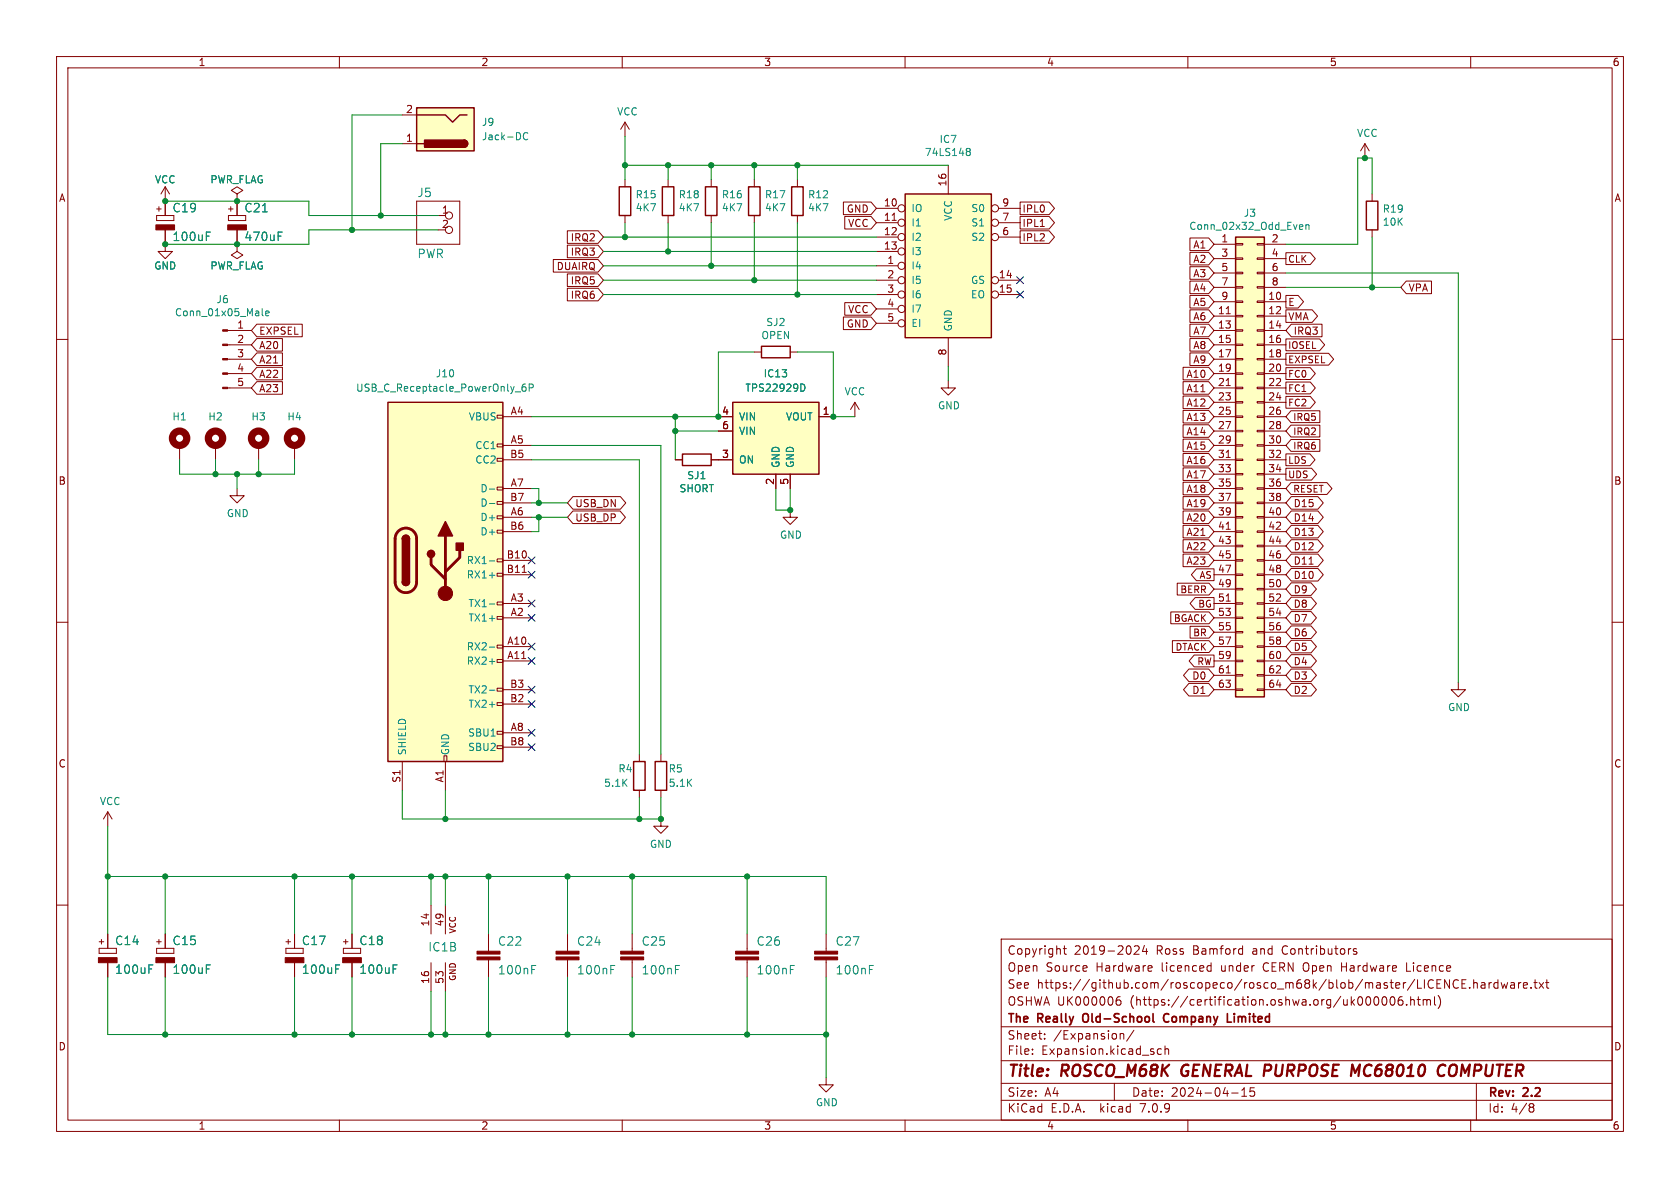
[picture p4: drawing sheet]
<svg xmlns="http://www.w3.org/2000/svg" width="297mm" height="210mm" viewBox="0 0 297 210" stroke-linecap="round" stroke-linejoin="round" font-family="sans-serif">
<defs><g id="words">
<g font-size="2.8" fill="#840000">
<text x="178" y="190.9">Title:</text>
<text x="187.7" y="190.9">ROSCO_M68K</text>
<text x="209.7" y="190.9">GENERAL PURPOSE</text>
<text x="241.3" y="190.9">MC68010</text>
<text x="257.4" y="190.9">COMPUTER</text>
</g>
<g font-size="2.1" fill="#008484">
<text x="73.7" y="35">J5</text>
<text x="30.4" y="37.7">C19</text>
<text x="43.1" y="37.7">C21</text>
<text x="30.4" y="42.8">100uF</text>
<text x="43.1" y="42.8">470uF</text>
<text x="73.7" y="45.8">PWR</text>
<text x="20.2" y="167.3">C14</text>
<text x="30.4" y="167.3">C15</text>
<text x="53.3" y="167.3">C17</text>
<text x="63.4" y="167.3">C18</text>
<text x="87.9" y="167.4">C22</text>
<text x="101.9" y="167.4">C24</text>
<text x="113.3" y="167.4">C25</text>
<text x="133.7" y="167.4">C26</text>
<text x="147.6" y="167.4">C27</text>
<text x="20.2" y="172.4">100uF</text>
<text x="30.4" y="172.4">100uF</text>
<text x="53.3" y="172.4">100uF</text>
<text x="63.4" y="172.4">100uF</text>
<text x="75.6" y="168.4">IC1B</text>
<text x="87.9" y="172.5">100nF</text>
<text x="101.9" y="172.5">100nF</text>
<text x="113.3" y="172.5">100nF</text>
<text x="133.7" y="172.5">100nF</text>
<text x="147.6" y="172.5">100nF</text>
</g>
<g font-size="2.1" fill="#840000">
<text x="178" y="172">Open</text>
<text x="178" y="169">Copyright</text>
<text x="184.9" y="172">Source</text>
<text x="189.9" y="169">2019-2024</text>
<text x="193.8" y="172">Hardware</text>
<text x="204.5" y="169">Ross</text>
<text x="205.5" y="172">licenced</text>
<text x="211" y="169">Bamford</text>
<text x="216.1" y="172">under</text>
<text x="221.7" y="169">and</text>
<text x="223.7" y="172">CERN Open</text>
<text x="227.1" y="169">Contributors</text>
<text x="237.8" y="172">Hardware</text>
<text x="249.5" y="172">Licence</text>
<text x="178" y="178">OSHWA UK000006</text>
<text x="178" y="175">See</text>
<text x="183.3" y="175">https://github.com/roscopeco/rosco_m68k/blob/master/LICENCE.hardware.txt</text>
<text x="199.8" y="178">(https://certification.oshwa.org/uk000006.html)</text>
<text x="178" y="184">Sheet:</text>
<text x="178" y="181.2">The</text>
<text x="183.5" y="181.2">Really</text>
<text x="186.2" y="184">/Expansion/</text>
<text x="192.1" y="181.2">Old-School</text>
<text x="207" y="181.2">Company</text>
<text x="218.8" y="181.2">Limited</text>
<text x="178" y="186.7">File:</text>
<text x="184.1" y="186.7">Expansion.kicad_sch</text>
<text x="178" y="196.9">KiCad</text>
<text x="178" y="194.1">Size:</text>
<text x="184.7" y="194.1">A4</text>
<text x="185.7" y="196.9">E.D.A.</text>
<text x="194.6" y="196.9">kicad</text>
<text x="200" y="194.1">Date:</text>
<text x="201.8" y="196.9">7.0.9</text>
<text x="207" y="194.1">2024-04-15</text>
<text x="263" y="194.3">Rev:</text>
<text x="263" y="196.9">Id:</text>
<text x="267.1" y="196.9">4/8</text>
<text x="269.4" y="194.3">2.2</text>
</g>
<g font-size="1.8" fill="#840000">
<text x="35" y="11.9">1</text>
<text x="85" y="11.9">2</text>
<text x="135" y="11.9">3</text>
<text x="185" y="11.9">4</text>
<text x="235" y="11.9">5</text>
<text x="285" y="11.9">6</text>
<text x="71.7" y="20.1">2</text>
<text x="71.7" y="25.1">1</text>
<text x="10.3" y="35.9">A</text>
<text x="167.4" y="33.1" transform="rotate(-90 167.4 33.1)">16</text>
<text x="285.3" y="35.9">A</text>
<text x="78" y="37.8">1</text>
<text x="78" y="40.4">2</text>
<text x="149.6" y="37.8">GND</text>
<text x="149.8" y="40.3">VCC</text>
<text x="156.2" y="36.6">10</text>
<text x="156.2" y="39.1">11</text>
<text x="156.2" y="41.7">12</text>
<text x="177.1" y="41.7">6</text>
<text x="177.1" y="39.1">7</text>
<text x="177.1" y="36.6">9</text>
<text x="180.7" y="40.3">IPL1</text>
<text x="180.7" y="37.8">IPL0</text>
<text x="98.3" y="47.9">DUAIRQ</text>
<text x="100.8" y="45.4">IRQ3</text>
<text x="100.8" y="42.9">IRQ2</text>
<text x="156.2" y="44.2">13</text>
<text x="156.8" y="46.7">1</text>
<text x="180.7" y="42.9">IPL2</text>
<text x="210.9" y="44.1">A1</text>
<text x="210.9" y="46.7">A2</text>
<text x="215.8" y="42.9">1</text>
<text x="215.8" y="45.5">3</text>
<text x="224.7" y="42.9">2</text>
<text x="224.7" y="45.5">4</text>
<text x="100.8" y="50.5">IRQ5</text>
<text x="100.8" y="53">IRQ6</text>
<text x="156.8" y="49.3">2</text>
<text x="156.8" y="51.8">3</text>
<text x="176.5" y="49.3">14</text>
<text x="176.5" y="51.8">15</text>
<text x="210.9" y="49.2">A3</text>
<text x="210.9" y="51.8">A4</text>
<text x="215.8" y="48">5</text>
<text x="215.8" y="50.5">7</text>
<text x="215.8" y="53.1">9</text>
<text x="224.1" y="53.1">10</text>
<text x="224.7" y="48">6</text>
<text x="224.7" y="50.5">8</text>
<text x="248.9" y="51.8">VPA</text>
<text x="41.8" y="58.2">1</text>
<text x="45.7" y="59.4">EXPSEL</text>
<text x="149.6" y="58.1">GND</text>
<text x="149.8" y="55.6">VCC</text>
<text x="156.8" y="54.4">4</text>
<text x="156.8" y="56.9">5</text>
<text x="210.9" y="56.8">A6</text>
<text x="210.9" y="54.3">A5</text>
<text x="210.9" y="59.4">A7</text>
<text x="215.2" y="55.6">11</text>
<text x="215.2" y="58.2">13</text>
<text x="224.1" y="55.6">12</text>
<text x="224.1" y="58.2">14</text>
<text x="227.6" y="56.8">VMA</text>
<text x="227.6" y="54.3">E</text>
<text x="228.6" y="59.4">IRQ3</text>
<text x="41.8" y="60.7">2</text>
<text x="41.8" y="63.2">3</text>
<text x="41.8" y="65.8">4</text>
<text x="45.7" y="64.5">A21</text>
<text x="45.7" y="61.9">A20</text>
<text x="167.4" y="62.9" transform="rotate(-90 167.4 62.9)">8</text>
<text x="210.9" y="64.5">A9</text>
<text x="210.9" y="61.9">A8</text>
<text x="215.2" y="60.7">15</text>
<text x="215.2" y="63.2">17</text>
<text x="215.2" y="65.8">19</text>
<text x="224.1" y="60.7">16</text>
<text x="224.1" y="63.2">18</text>
<text x="224.1" y="65.8">20</text>
<text x="41.8" y="68.3">5</text>
<text x="45.7" y="67">A22</text>
<text x="45.7" y="69.5">A23</text>
<text x="209.6" y="67">A10</text>
<text x="209.6" y="69.5">A11</text>
<text x="215.2" y="68.3">21</text>
<text x="215.2" y="70.9">23</text>
<text x="224.1" y="68.3">22</text>
<text x="224.1" y="70.9">24</text>
<text x="90.2" y="73.4">A4</text>
<text x="127.6" y="73.4">4</text>
<text x="127.6" y="75.9">6</text>
<text x="145.3" y="73.4">1</text>
<text x="209.6" y="77.2">A14</text>
<text x="209.6" y="74.6">A13</text>
<text x="209.6" y="72.1">A12</text>
<text x="215.2" y="73.4">25</text>
<text x="215.2" y="75.9">27</text>
<text x="224.1" y="73.4">26</text>
<text x="224.1" y="75.9">28</text>
<text x="90.1" y="81">B5</text>
<text x="90.2" y="78.5">A5</text>
<text x="127.6" y="81">3</text>
<text x="209.6" y="82.2">A16</text>
<text x="209.6" y="79.7">A15</text>
<text x="215.2" y="78.5">29</text>
<text x="215.2" y="81">31</text>
<text x="215.2" y="83.6">33</text>
<text x="224.1" y="78.5">30</text>
<text x="224.1" y="81">32</text>
<text x="224.1" y="83.6">34</text>
<text x="10.3" y="85.9">B</text>
<text x="90.1" y="88.6">B7</text>
<text x="90.2" y="86.1">A7</text>
<text x="101.6" y="89.9">USB_DN</text>
<text x="136.9" y="85.8" transform="rotate(-90 136.9 85.8)">2</text>
<text x="139.4" y="85.8" transform="rotate(-90 139.4 85.8)">5</text>
<text x="209.6" y="84.8">A17</text>
<text x="209.6" y="87.3">A18</text>
<text x="209.6" y="89.9">A19</text>
<text x="215.2" y="86.1">35</text>
<text x="215.2" y="88.6">37</text>
<text x="224.1" y="86.1">36</text>
<text x="224.1" y="88.6">38</text>
<text x="228.6" y="89.9">D15</text>
<text x="285.3" y="85.9">B</text>
<text x="90.1" y="93.7">B6</text>
<text x="90.2" y="91.2">A6</text>
<text x="101.6" y="92.4">USB_DP</text>
<text x="209.6" y="92.4">A20</text>
<text x="209.6" y="94.9">A21</text>
<text x="215.2" y="91.2">39</text>
<text x="215.2" y="93.7">41</text>
<text x="224.1" y="91.2">40</text>
<text x="224.1" y="93.7">42</text>
<text x="228.6" y="92.4">D14</text>
<text x="228.6" y="94.9">D13</text>
<text x="89.5" y="98.8">B10</text>
<text x="89.5" y="101.3">B11</text>
<text x="209.6" y="100">A23</text>
<text x="209.6" y="97.5">A22</text>
<text x="215.2" y="96.3">43</text>
<text x="215.2" y="98.8">45</text>
<text x="215.2" y="101.3">47</text>
<text x="224.1" y="96.3">44</text>
<text x="224.1" y="98.8">46</text>
<text x="224.1" y="101.3">48</text>
<text x="228.6" y="100">D11</text>
<text x="228.6" y="97.5">D12</text>
<text x="90.2" y="106.4">A3</text>
<text x="215.2" y="103.9">49</text>
<text x="215.2" y="106.4">51</text>
<text x="224.1" y="103.9">50</text>
<text x="224.1" y="106.4">52</text>
<text x="228.6" y="107.6">D8</text>
<text x="228.6" y="105.1">D9</text>
<text x="228.6" y="102.6">D10</text>
<text x="90.2" y="109">A2</text>
<text x="215.2" y="109">53</text>
<text x="215.2" y="111.5">55</text>
<text x="224.1" y="109">54</text>
<text x="224.1" y="111.5">56</text>
<text x="228.6" y="110.2">D7</text>
<text x="228.6" y="112.7">D6</text>
<text x="89.6" y="114">A10</text>
<text x="89.6" y="116.6">A11</text>
<text x="215.2" y="114">57</text>
<text x="215.2" y="116.6">59</text>
<text x="215.2" y="119.1">61</text>
<text x="224.1" y="114">58</text>
<text x="224.1" y="116.6">60</text>
<text x="224.1" y="119.1">62</text>
<text x="228.6" y="117.8">D4</text>
<text x="228.6" y="115.3">D5</text>
<text x="90.1" y="124.2">B2</text>
<text x="90.1" y="121.7">B3</text>
<text x="210.7" y="122.9">D1</text>
<text x="210.7" y="120.3">D0</text>
<text x="215.2" y="121.7">63</text>
<text x="224.1" y="121.7">64</text>
<text x="228.6" y="122.9">D2</text>
<text x="228.6" y="120.3">D3</text>
<text x="90.1" y="131.8">B8</text>
<text x="90.2" y="129.3">A8</text>
<text x="10.3" y="135.9">C</text>
<text x="285.3" y="135.9">C</text>
<text x="70.9" y="138.5" transform="rotate(-90 70.9 138.5)">S1</text>
<text x="78.5" y="138.4" transform="rotate(-90 78.5 138.4)">A1</text>
<text x="75.9" y="163.9" transform="rotate(-90 75.9 163.9)">14</text>
<text x="78.5" y="163.9" transform="rotate(-90 78.5 163.9)">49</text>
<text x="75.9" y="174" transform="rotate(-90 75.9 174)">16</text>
<text x="78.5" y="174" transform="rotate(-90 78.5 174)">53</text>
<text x="10.3" y="185.9">D</text>
<text x="285.3" y="185.9">D</text>
<text x="35" y="199.9">1</text>
<text x="85" y="199.9">2</text>
<text x="135" y="199.9">3</text>
<text x="185" y="199.9">4</text>
<text x="235" y="199.9">5</text>
<text x="285" y="199.9">6</text>
</g>
<g font-size="1.8" fill="#008484">
<text x="85.1" y="22.5">J9</text>
<text x="109" y="20.6">VCC</text>
<text x="85.1" y="25">Jack-DC</text>
<text x="163.4" y="27.8">74LS148</text>
<text x="166" y="25.5">IC7</text>
<text x="239.8" y="24.4">VCC</text>
<text x="27.3" y="32.6">VCC</text>
<text x="37.1" y="32.6">PWR_FLAG</text>
<text x="112.3" y="35.3">R15</text>
<text x="119.9" y="35.3">R18</text>
<text x="127.5" y="35.3">R16</text>
<text x="135.1" y="35.3">R17</text>
<text x="142.8" y="35.3">R12</text>
<text x="112.3" y="37.6">4K7</text>
<text x="119.9" y="37.6">4K7</text>
<text x="127.5" y="37.6">4K7</text>
<text x="135.1" y="37.6">4K7</text>
<text x="142.8" y="37.6">4K7</text>
<text x="161" y="37.7">IO</text>
<text x="161" y="40.2">I1</text>
<text x="168.5" y="39.1" transform="rotate(-90 168.5 39.1)">VCC</text>
<text x="171.6" y="40.2">S1</text>
<text x="171.6" y="37.7">S0</text>
<text x="210.1" y="40.8">Conn_02x32_Odd_Even</text>
<text x="219.8" y="38.5">J3</text>
<text x="244.4" y="37.8">R19</text>
<text x="244.4" y="40.1">10K</text>
<text x="27.2" y="47.9">GND</text>
<text x="37.1" y="47.9">PWR_FLAG</text>
<text x="161" y="47.9">I4</text>
<text x="161" y="42.8">I2</text>
<text x="161" y="45.3">I3</text>
<text x="171.6" y="42.8">S2</text>
<text x="38.2" y="53.8">J6</text>
<text x="161" y="50.4">I5</text>
<text x="161" y="52.9">I6</text>
<text x="171.6" y="50.4">GS</text>
<text x="171.6" y="52.9">EO</text>
<text x="30.8" y="56.1">Conn_01x05_Male</text>
<text x="135.4" y="57.8">SJ2</text>
<text x="161" y="55.5">I7</text>
<text x="161" y="58">EI</text>
<text x="168.5" y="58.7" transform="rotate(-90 168.5 58.7)">GND</text>
<text x="134.5" y="60.1">OPEN</text>
<text x="62.9" y="69.4">USB_C_Receptacle_PowerOnly_6P</text>
<text x="76.9" y="66.9">J10</text>
<text x="131.7" y="69.4">TPS22929D</text>
<text x="134.9" y="66.9">IC13</text>
<text x="149.2" y="70.1">VCC</text>
<text x="30.4" y="74.5">H1</text>
<text x="36.7" y="74.5">H2</text>
<text x="44.3" y="74.5">H3</text>
<text x="50.7" y="74.5">H4</text>
<text x="82.8" y="74.5">VBUS</text>
<text x="130.6" y="74.5">VIN</text>
<text x="130.6" y="77.1">VIN</text>
<text x="138.8" y="74.5">VOUT</text>
<text x="165.7" y="72.6">GND</text>
<text x="83.9" y="79.6">CC1</text>
<text x="83.9" y="82.1">CC2</text>
<text x="130.6" y="82.1">ON</text>
<text x="138" y="82.8" transform="rotate(-90 138 82.8)">GND</text>
<text x="140.6" y="82.8" transform="rotate(-90 140.6 82.8)">GND</text>
<text x="84.8" y="87.2">D-</text>
<text x="84.8" y="89.8">D-</text>
<text x="120" y="87.2">SHORT</text>
<text x="121.4" y="84.9">SJ1</text>
<text x="40" y="91.6">GND</text>
<text x="84.8" y="92.3">D+</text>
<text x="84.8" y="94.8">D+</text>
<text x="137.8" y="95.4">GND</text>
<text x="82.4" y="99.9">RX1-</text>
<text x="82.4" y="102.5">RX1+</text>
<text x="82.7" y="107.5">TX1-</text>
<text x="82.7" y="110.1">TX1+</text>
<text x="82.4" y="115.2">RX2-</text>
<text x="82.4" y="117.7">RX2+</text>
<text x="82.7" y="125.3">TX2+</text>
<text x="82.7" y="122.8">TX2-</text>
<text x="255.9" y="125.9">GND</text>
<text x="82.7" y="130.4">SBU1</text>
<text x="72" y="133.6" transform="rotate(-90 72 133.6)">SHIELD</text>
<text x="79.6" y="133.6" transform="rotate(-90 79.6 133.6)">GND</text>
<text x="82.7" y="132.9">SBU2</text>
<text x="109.2" y="136.8">R4</text>
<text x="118.1" y="136.8">R5</text>
<text x="17.6" y="142.5">VCC</text>
<text x="106.7" y="139.3">5.1K</text>
<text x="118.1" y="139.3">5.1K</text>
<text x="114.8" y="150.1">GND</text>
<text x="144.1" y="195.8">GND</text>
</g>
<g font-size="1.7" fill="#840000">
<text x="227.6" y="46.6">CLK</text>
<text x="227.6" y="61.9">IOSEL</text>
<text x="227.6" y="64.4">EXPSEL</text>
<text x="227.6" y="69.5">FC1</text>
<text x="227.6" y="67">FC0</text>
<text x="227.6" y="72">FC2</text>
<text x="228.5" y="77.1">IRQ2</text>
<text x="228.5" y="74.6">IRQ5</text>
<text x="227.6" y="82.2">LDS</text>
<text x="228.5" y="79.7">IRQ6</text>
<text x="227.6" y="84.7">UDS</text>
<text x="228.5" y="87.3">RESET</text>
<text x="208.6" y="105.1">BERR</text>
<text x="211.7" y="107.6">BG</text>
<text x="212" y="102.5">AS</text>
<text x="207.4" y="110.1">BGACK</text>
<text x="210.8" y="112.7">BR</text>
<text x="207.7" y="115.2">DTACK</text>
<text x="211.6" y="117.8">RW</text>
</g>
<g font-size="1.5" fill="#840000">
<text x="28.8" y="37.7" transform="rotate(-90 28.8 37.7)">+</text>
<text x="41.5" y="37.7" transform="rotate(-90 41.5 37.7)">+</text>
<text x="18.6" y="167.3" transform="rotate(-90 18.6 167.3)">+</text>
<text x="28.8" y="167.3" transform="rotate(-90 28.8 167.3)">+</text>
<text x="51.6" y="167.3" transform="rotate(-90 51.6 167.3)">+</text>
<text x="61.8" y="167.3" transform="rotate(-90 61.8 167.3)">+</text>
<text x="80.8" y="165.1" transform="rotate(-90 80.8 165.1)">VCC</text>
<text x="80.8" y="173.5" transform="rotate(-90 80.8 173.5)">GND</text>
</g>
</g></defs>
<g fill="none" stroke="#840000" stroke-width=".18">
<path d="M10 10h277v190h-277zM12 12h273v186h-273zM60 10v2M110 10v2M160 10v2M210 10v2M260 10v2M27.7 38.1h3v.9h-3zM29.2 33v5.1M29.2 33l-.8 1.3M29.2 33l.8 1.3M40.4 38.1h3v.9h-3z"/>
<path d="M41.9 34.3l1-.6-1-.7-1 .7 1 .6v1.3M41.9 35.6h.1M41.9 35.6v2.5M71.1 25.4h2.6M71.1 20.3h2.6M73.7 35.6h7.6v7.6h-7.6zM77.5 38.1h1.2M110.5 21.6v2.5M110.5 31.8v1.2M110.5 38.1v1.3M110.5 21.6l-.8 1.3M110.5 21.6l.8 1.3"/>
<path d="M118.1 31.8v1.2M118.1 38.1v1.3M125.7 31.8v1.2M125.7 38.1v1.3M133.3 31.8v1.2M133.3 38.1v1.3M141 31.8v1.2M141 38.1v1.3M149.1 35.7h4.9l.9 1.1-.9 1.1h-4.9zM149.3 38.3h4.7l.9 1.1-.9 1.1h-4.7zM154.9 36.8h3.8M154.9 39.4h3.8"/>
<path d="M157.7 39h.7M167.6 29.2v5.1M176.5 36.8h3.8M176.5 39.4h3.8M180.3 38.3h5.2l.9 1.1-.9 1.1h-5.2zM180.3 35.7h5.2l.9 1.1-.9 1.1h-5.2zM241.3 25.4l-.8 1.3M241.3 25.4v2.5M241.3 25.4l.8 1.3M242.6 34.3v1.3M10 60h2M29.2 40.6v3.9h1.3l-1.3 1.2-1.3-1.2h1.3"/>
<path d="M40.2 58.4h4.2M41.9 43.2v1.3l1 .6-1 .6-1-.6 1-.6M41.9 43.2h.1M41.9 40.6v2.6M45.4 57.3h8v2.2h-8l-1-1.1zM45.4 59.8h4.5v2.3h-4.5l-1-1.1zM97.8 45.9h7.9l1 1.1-1 1.1h-7.9zM100.3 43.3h5.4l1 1.2-1 1.1h-5.4zM100.3 40.8h5.4l1 1.1-1 1.1h-5.4zM100.3 48.4h5.4l1 1.1-1 1.1h-5.4zM100.3 51h5.4l1 1.1-1 1.1h-5.4zM149.1 56h4.9l.9 1.2-.9 1.1h-4.9z"/>
<path d="M149.3 53.5h4.7l.9 1.1-.9 1.1h-4.7zM154.9 47h3.8M154.9 41.9h3.8M154.9 44.5h3.8M154.9 49.5h3.8M154.9 52.1h3.8M154.9 54.6h3.8M154.9 57.2h3.8M167.6 59.7v5.1M176.5 41.9h3.8M176.5 49.5h3.8M176.5 52.1h3.8"/>
<path d="M180.3 40.8h5.2l.9 1.1-.9 1.1h-5.2zM183.9 40h.7M210.4 47.1h3.3l.9 1.2-.9 1.1h-3.3zM210.4 54.8h3.3l.9 1.1-.9 1.1h-3.3zM210.4 42.1h3.3l.9 1.1-.9 1.1h-3.3zM210.4 49.7h3.3l.9 1.1-.9 1.1h-3.3zM210.4 44.6h3.3l.9 1.1-.9 1.1h-3.3zM210.4 52.2h3.3l.9 1.1-.9 1.2h-3.3zM210.4 57.3h3.3l.9 1.1-.9 1.1h-3.3zM210.4 59.8h3.3l.9 1.2-.9 1.1h-3.3zM214.6 43.2h3.8M214.6 53.3h3.8"/>
<path d="M214.6 55.9h3.8M214.6 58.4h3.8M214.6 45.7h3.8M214.6 48.3h3.8M214.6 50.8h3.8M216.8 55.5h.7M218.4 58.3h1.3v.2h-1.3zM218.4 55.8h1.3v.2h-1.3zM218.4 53.2h1.3v.3h-1.3zM218.4 50.7h1.3v.2h-1.3zM218.4 48.1h1.3v.3h-1.3zM218.4 45.6h1.3v.2h-1.3z"/>
<path d="M218.4 43.1h1.3v.2h-1.3zM222.2 58.3h1.3v.2h-1.3zM222.2 55.8h1.3v.2h-1.3zM222.2 53.2h1.3v.3h-1.3zM222.2 50.7h1.3v.2h-1.3zM222.2 48.1h1.3v.3h-1.3zM222.2 45.6h1.3v.2h-1.3zM222.2 43.1h1.3v.2h-1.3zM223.5 43.2h3.8M223.5 53.3h3.8M223.5 55.9h3.8M223.5 58.4h3.8"/>
<path d="M223.5 45.7h3.8M223.5 48.3h3.8M223.5 50.8h3.8M227.3 54.8h4.7l.9 1.1-.9 1.1h-4.7zM227.3 59.9h6l.9 1.1-.9 1h-6zM227.3 52.2h2.2l.9 1.1-.9 1.2h-2.2zM227.3 44.7h4.3l.9 1-.9 1.1h-4.3zM228.3 57.3h5.4v2.2h-5.4l-1-1.1zM242.6 40.6v1.3M248.6 49.7h4.5v2.2h-4.5l-1-1.1zM285 60h2M31.7 78.7v2.6"/>
<path d="M38.1 78.7v2.6M40.2 61h4.2M40.2 63.5h4.2M40.2 66h4.2M40.2 68.6h4.2M45.4 62.4h4.5v2.2h-4.5l-1-1.1zM45.4 64.9h4.5v2.3h-4.5l-1-1.2zM45.4 67.5h4.5v2.2h-4.5l-1-1.1zM45.7 78.7v2.6M52.1 78.7v2.6M87.9 78.5h1v.5h-1zM87.9 73.4h1v.5h-1z"/>
<path d="M88.9 73.7h5.1M88.9 78.7h5.1M127 73.7h2.5M127 76.2h2.5M133.3 62.2h1.3M139.7 62.2h1.3M144.8 73.7h2.5M151.1 71.1l-.7 1.3M151.1 71.1v2.6M151.1 71.1l.8 1.3M167.6 67.3v1.3h1.3l-1.3 1.3-1.2-1.3h1.2M209.2 77.6h4.5l.9 1.1-.9 1.2h-4.5z"/>
<path d="M209.2 75.1h4.5l.9 1.1-.9 1.1h-4.5zM209.2 72.5h4.5l.9 1.2-.9 1.1h-4.5zM209.2 70h4.5l.9 1.1-.9 1.1h-4.5zM209.2 64.9h4.5l.9 1.1-.9 1.2h-4.5zM209.2 67.5h4.5l.9 1.1-.9 1.1h-4.5zM210.4 62.4h3.3l.9 1.1-.9 1.1h-3.3zM214.6 61h3.8M214.6 63.5h3.8M214.6 66h3.8M214.6 68.6h3.8M214.6 71.1h3.8M214.6 73.7h3.8"/>
<path d="M214.6 76.2h3.8M214.6 78.7h3.8M216.8 68.2h.7M218.4 78.6h1.3v.3h-1.3zM218.4 76.1h1.3v.2h-1.3zM218.4 73.5h1.3v.3h-1.3zM218.4 71h1.3v.2h-1.3zM218.4 68.5h1.3v.2h-1.3zM218.4 65.9h1.3v.3h-1.3zM218.4 63.4h1.3v.2h-1.3zM218.4 60.8h1.3v.3h-1.3zM222.2 78.6h1.3v.3h-1.3z"/>
<path d="M222.2 76.1h1.3v.2h-1.3zM222.2 73.5h1.3v.3h-1.3zM222.2 71h1.3v.2h-1.3zM222.2 68.5h1.3v.2h-1.3zM222.2 65.9h1.3v.3h-1.3zM222.2 63.4h1.3v.2h-1.3zM222.2 60.8h1.3v.3h-1.3zM223.5 61h3.8M223.5 63.5h3.8M223.5 66h3.8M223.5 68.6h3.8M223.5 71.1h3.8"/>
<path d="M223.5 73.7h3.8M223.5 76.2h3.8M223.5 78.7h3.8M227.3 70.1h4.3l.9 1-.9 1.1h-4.3zM227.3 67.5h4.3l.9 1.1-.9 1h-4.3zM227.3 65h4.3l.9 1-.9 1.1h-4.3zM227.3 62.5h7.6l.9 1-.9 1h-7.6zM228.2 77.7h5.1v2.1h-5.1l-.9-1.1zM228.2 75.2h5.1v2h-5.1l-.9-1zM228.2 72.6h5.1v2.1h-5.1l-.9-1zM41.9 86.4v1.2h1.3l-1.3 1.3-1.3-1.3h1.3M87.9 98.8h1v.5h-1z"/>
<path d="M87.9 93.7h1v.5h-1zM87.9 91.2h1v.5h-1zM87.9 88.6h1v.6h-1zM87.9 86.1h1v.5h-1zM87.9 81h1v.5h-1zM88.9 81.3h5.1M88.9 86.4h5.1M88.9 88.9h5.1M88.9 91.4h5.1M88.9 94h5.1M88.9 99.1h5.1M101.3 87.8h8.4l.9 1.1-.9 1.1h-8.4l-1-1.1z"/>
<path d="M101.3 90.3h8.3l1 1.1-1 1.2h-8.3l-1-1.2zM119.4 81.3h1.2M125.7 81.3h3.8M137.2 83.8v2.6M139.7 90.2v1.2h1.3l-1.3 1.3-1.3-1.3h1.3M139.7 83.8v2.6M209.2 80.2h4.5l.9 1.1-.9 1.1h-4.5zM209.2 82.7h4.5l.9 1.1-.9 1.1h-4.5zM209.2 85.2h4.5l.9 1.2-.9 1.1h-4.5zM209.2 97.9h4.5l.9 1.2-.9 1.1h-4.5zM209.2 90.3h4.5l.9 1.1-.9 1.2h-4.5zM209.2 92.9h4.5l.9 1.1-.9 1.1h-4.5z"/>
<path d="M209.2 87.8h4.5l.9 1.1-.9 1.1h-4.5zM209.2 95.4h4.5l.9 1.1-.9 1.1h-4.5zM214.6 81.3h3.8M214.6 83.8h3.8M214.6 86.4h3.8M214.6 88.9h3.8M214.6 91.4h3.8M214.6 94h3.8M214.6 96.5h3.8M214.6 99.1h3.8M216.8 80.9h.7M216.8 93.6h.7"/>
<path d="M218.4 98.9h1.3v.3h-1.3zM218.4 96.4h1.3v.2h-1.3zM218.4 93.9h1.3v.2h-1.3zM218.4 91.3h1.3v.3h-1.3zM218.4 88.8h1.3v.2h-1.3zM218.4 86.2h1.3v.3h-1.3zM218.4 83.7h1.3v.2h-1.3zM218.4 81.2h1.3v.2h-1.3zM222.2 98.9h1.3v.3h-1.3zM222.2 96.4h1.3v.2h-1.3zM222.2 93.9h1.3v.2h-1.3zM222.2 91.3h1.3v.3h-1.3z"/>
<path d="M222.2 88.8h1.3v.2h-1.3zM222.2 86.2h1.3v.3h-1.3zM222.2 83.7h1.3v.2h-1.3zM222.2 81.2h1.3v.2h-1.3zM223.5 81.3h3.8M223.5 83.8h3.8M223.5 86.4h3.8M223.5 88.9h3.8M223.5 91.4h3.8M223.5 94h3.8M223.5 96.5h3.8M223.5 99.1h3.8"/>
<path d="M227.3 82.8h4.6l.9 1-.9 1.1h-4.6zM227.3 80.2h4.3l.9 1.1-.9 1h-4.3zM228.2 85.3h6.4l.9 1.1-.9 1h-6.4l-.9-1zM228.3 87.8h4.7l.9 1.1-.9 1.1h-4.7l-1-1.1zM228.3 90.3h4.7l.9 1.1-.9 1.2h-4.7l-1-1.2zM228.3 97.9h4.7l.9 1.2-.9 1.1h-4.7l-1-1.1zM228.3 92.9h4.7l.9 1.1-.9 1.1h-4.7l-1-1.1zM228.3 95.4h4.7l.9 1.1-.9 1.1h-4.7l-1-1.1zM231.4 99.7h.7M10 110h2M87.9 116.6h1v.5h-1zM87.9 114h1v.6h-1z"/>
<path d="M87.9 109h1v.5h-1zM87.9 106.4h1v.5h-1zM87.9 101.3h1v.6h-1zM88.9 101.6h5.1M88.9 106.7h5.1M88.9 109.2h5.1M88.9 114.3h5.1M88.9 116.8h5.1M92.3 101.2h.7M207 108.2h6.7l.9 1-.9 1.1h-6.7zM207.3 113.3h6.4l.9 1-.9 1h-6.4zM208.1 103.1h5.6l.9 1-.9 1.1h-5.6z"/>
<path d="M210.2 118.3h3.5l.9 1.1-.9 1.1h-3.5l-1-1.1zM210.4 110.7h3.3l.9 1.1-.9 1h-3.3zM211.1 115.8h3.5v2.1h-3.5l-.9-1.1zM211.3 105.6h3.3v2.1h-3.3l-.9-1zM211.5 100.6h3.1v2h-3.1l-.9-1zM214.6 101.6h3.8M214.6 104.1h3.8M214.6 106.7h3.8M214.6 109.2h3.8M214.6 111.8h3.8M214.6 114.3h3.8M214.6 116.8h3.8"/>
<path d="M214.6 119.4h3.8M216.8 106.3h.7M216.8 119h.7M218.4 119.3h1.3v.2h-1.3zM218.4 116.7h1.3v.3h-1.3zM218.4 114.2h1.3v.2h-1.3zM218.4 111.6h1.3v.3h-1.3zM218.4 109.1h1.3v.2h-1.3zM218.4 106.6h1.3v.2h-1.3zM218.4 104h1.3v.3h-1.3zM218.4 101.5h1.3v.2h-1.3zM222.2 119.3h1.3v.2h-1.3z"/>
<path d="M222.2 116.7h1.3v.3h-1.3zM222.2 114.2h1.3v.2h-1.3zM222.2 111.6h1.3v.3h-1.3zM222.2 109.1h1.3v.2h-1.3zM222.2 106.6h1.3v.2h-1.3zM222.2 104h1.3v.3h-1.3zM222.2 101.5h1.3v.2h-1.3zM223.5 101.6h3.8M223.5 104.1h3.8M223.5 106.7h3.8M223.5 109.2h3.8M223.5 111.8h3.8"/>
<path d="M223.5 114.3h3.8M223.5 116.8h3.8M223.5 119.4h3.8M228.3 118.3h3.5l.9 1.1-.9 1.1h-3.5l-1-1.1zM228.3 105.6h3.5l.9 1.1-.9 1.1h-3.5l-1-1.1zM228.3 103h3.5l.9 1.1-.9 1.2h-3.5l-1-1.2zM228.3 100.5h4.7l.9 1.1-.9 1.1h-4.7l-1-1.1zM228.3 115.7h3.5l.9 1.1-.9 1.2h-3.5l-1-1.2zM228.3 108.1h3.5l.9 1.1-.9 1.1h-3.5l-1-1.1zM228.3 113.2h3.5l.9 1.1-.9 1.1h-3.5l-1-1.1zM228.3 110.6h3.5l.9 1.2-.9 1.1h-3.5l-1-1.1zM285 110h2"/>
<path d="M71.1 134.6v5.1M78.5 133.6h.5v1h-.5zM78.7 134.6v5.1M87.9 131.8h1v.5h-1zM87.9 129.3h1v.5h-1zM87.9 124.2h1v.5h-1zM87.9 121.7h1v.5h-1zM88.9 121.9h5.1M88.9 129.5h5.1M88.9 124.5h5.1M88.9 132.1h5.1M113 133.4v1.2"/>
<path d="M113 139.7v1.3M116.8 133.4v1.2M116.8 139.7v1.3M210.2 120.8h3.5l.9 1.1-.9 1.1h-3.5l-1-1.1zM214.6 121.9h3.8M218.4 121.8h1.3v.2h-1.3zM222.2 121.8h1.3v.2h-1.3zM223.5 121.9h3.8M228.3 120.8h3.5l.9 1.1-.9 1.1h-3.5l-1-1.1zM257.8 120.7v1.2h1.3l-1.3 1.3-1.3-1.3h1.3M10 160h2M19 143.5v2.6"/>
<path d="M19 143.5l-.7 1.3M19 143.5l.8 1.3M116.8 144.8v1.3h1.3l-1.3 1.2-1.2-1.2h1.2M285 160h2M17.5 167.6h3.1v.9h-3.1zM19 165.1v2.5M19 170.2v2.5M27.7 167.6h3v.9h-3zM29.2 165.1v2.5M29.2 170.2v2.5M50.5 167.6h3.1v.9h-3.1zM52.1 165.1v2.5"/>
<path d="M52.1 170.2v2.5M60.7 167.6h3.1v.9h-3.1zM62.2 165.1v2.5M62.2 170.2v2.5M76.2 160v5.1M76.2 170.2v5.1M78.7 160v5.1M78.7 170.2v5.1M86.4 165.1v3M86.4 169.7v3M100.3 165.1v3M100.3 169.7v3"/>
<path d="M111.8 165.1v3M111.8 169.7v3M132.1 165.1v3M132.1 169.7v3M146 165.1v3M146 169.7v3M177 166h108v32h-108zM188 167.7h.5M188.2 167.2v1.3l.3 .2M192.1 170.8l.1 .3-.7 .1M197.4 176.9l.5-.1 .3 .3-.2 .5-.4 .1-.2-.1M198 176.2a.53 .53 0 0 0-.6 .4"/>
<path d="M200.5 167.3l.6-.1 .2 .1 .1 .3-.9 1.1h.9M202.3 167.1l-.3 1.1h.9M202.7 167.7v1M203.5 170.7l.2 .4-.7 .1M203.6 171.6l-.1 .1M213.7 170.7l.4 .1M214.1 170.2v1.5M214.1 171.6l-.4 .1M219.5 167.7l.2 .1M219.7 167.2v1.5M219.7 168.6l-.2 .1M237.2 170.2v1.5"/>
<path d="M237.2 170.9h.8M239.8 167.8l-.3-.1-.3 .2 .1 .2 .5 .2v.3h-.6M243.1 176.3l.1-.1a.81 .81 0 0 1 .6 .6 .81 .81 0 0 1-.3 .8h-.4M244.5 176.3l.2-.1a.81 .81 0 0 1 .6 .6 .81 .81 0 0 1-.3 .8l-.2 .1a.81 .81 0 0 1-.3-1.4zM246 176.3l.1-.1a.81 .81 0 0 1 .6 .6 .81 .81 0 0 1-.3 .8l-.2 .1a.81 .81 0 0 1-.5-.6 .81 .81 0 0 1 .3-.8zM247.9 176.2a.59 .59 0 0 0-.7 .6v.6l.1 .2 .4 .1 .3-.1v-.5l-.1-.3h-.4l-.3 .3M248.7 170.2v1.5h.7M248.7 177.6v.1M249.4 176.2v1.5M249.4 176.8l.2-.1 .4 .1v.9M250.5 176.7h.6M250.7 176.2v1.3l.4 .2"/>
<path d="M251.6 176.8l.4-.1 .2 .2M251.6 176.7v1M252.2 176.9l.3-.2 .3 .1 .1 .9M252.2 176.9v.8M253.6 176.2v1.3l.2 .2M254.3 176.1a1.74 1.74 0 0 1-.1 2.2M255.4 173.2l.8 1.5v-1.5M257.8 173.3a.6 .6 0 0 0-.7 0 .6 .6 0 0 0-.2 .8 .56 .56 0 0 0 .3 .5 .56 .56 0 0 0 .6 0M258.5 173.9h.5M259.2 173.2h-.7v1.5h.7M259.8 174.6v.1M260.5 173.8l.2-.1 .4 .1 .1 .9"/>
<path d="M260.5 173.2v1.5M261.9 173.8h.6v.9M262.5 174.1h-.5a.29 .29 0 0 0-.2 .3 .29 .29 0 0 0 .2 .3l.5-.1M263.2 173.7v1M263.7 173.7l-.3 .1-.2 .2M264.8 173.8l-.4-.1-.3 .3v.4l.1 .2h.6M264.8 173.2v1.5M265.4 173.7l.3 1 .3-.7 .2 .7 .3-1M267.1 173.8h.6v.9M267.7 174.1h-.5a.29 .29 0 0 0-.2 .3 .29 .29 0 0 0 .2 .3l.5-.1M268.5 173.7v1M268.9 173.7l-.3 .1-.1 .2"/>
<path d="M269.3 174.2l.7-.1v-.3l-.5-.1-.2 .2 .1 .7h.6M270.7 174.6v.1M271.2 173.7h.5M271.4 173.2v1.3l.3 .2M272.1 173.7l.8 1M272.9 173.7l-.8 1M273.2 173.7h.6M273.5 173.2v1.3l.3 .2M60 198v2M110 198v2M146 190.5v1.3h1.3l-1.3 1.2-1.2-1.2h1.2M160 198v2"/>
<path d="M177 194.5h108M177 191.5h108M177 187.5h108M177 181.5h108M182.5 186.3v.1M182.5 185.5v.1M184.7 183.6v.1M184.7 182.8v.1M197 191.5v3M198 182.7v1M198 182.8l.2-.1 .4 .1 .1 .9M200.5 182.1l-1.3 2"/>
<path d="M205.3 185.5l-.4-.1-.3 .3v.4l.1 .2h.6M206 185.5l.2-.1 .3 .1 .1 .9M206 184.9v1.5M210 198v2M217.7 193.2h1.2M219.5 193.8h.9M219.5 192.7l.5-.4v1.5M221.7 192.3h-.7v.7l.2-.1h.5l.1 .3-.1 .5-.2 .1-.5-.1M260 198v2M261 191.5v6.5M270.6 195.1h.3l.3 .3-.3 .3M270.6 195.7h.3"/>
<path d="M270.9 195.7l.2 .2 .1 .4-.3 .3h-.3"/>
<circle cx="79.4" cy="38.1" r=".63"/>
<circle cx="159.4" cy="36.8" r=".63"/>
<circle cx="159.4" cy="39.4" r=".63"/>
<circle cx="175.9" cy="39.4" r=".63"/>
<circle cx="175.9" cy="36.8" r=".63"/>
<circle cx="79.4" cy="40.6" r=".63"/>
<circle cx="159.4" cy="49.5" r=".63"/>
<circle cx="159.4" cy="57.1" r=".63"/>
<circle cx="159.4" cy="47" r=".63"/>
<circle cx="159.4" cy="41.9" r=".63"/>
<circle cx="159.4" cy="44.4" r=".63"/>
<circle cx="159.4" cy="54.6" r=".63"/>
<circle cx="159.4" cy="52.1" r=".63"/>
<circle cx="175.9" cy="41.9" r=".63"/>
<circle cx="175.9" cy="52.1" r=".63"/>
<circle cx="175.9" cy="49.5" r=".63"/>
</g>
<path d="M209.1 188.5a1.27 1.27 0 0 0 0 1.6M239.6 189.6l.8-1.4-.2 2M255.3 190a.73 .73 0 0 1-.8 .1M255.5 188.4a.69 .69 0 0 0-1 .1M256.8 188.2l-.2 .1a1.49 1.49 0 0 0-.2 1.8l.5 .1" fill="none" stroke="#840000" stroke-width=".4"/>
<path d="M191.6 179.3a1.07 1.07 0 0 0 0 1.3M206.6 179.3a.74 .74 0 0 0-.9 .5 .74 .74 0 0 0 .5 .9l.4-.1M218.2 179.2v.1M218.2 179.7v1M203.8 180.5l.3 .2M217 180.7h.7" fill="none" stroke="#840000" stroke-width=".3"/>
<g fill="#ffffc2" stroke="#ffffc2" stroke-width=".18">
<path d="M218.4 41.9h5.1v81.3h-5.1z"/>
<path d="M160 34.3h15.3v25.4h-15.3z"/>
<path d="M129.5 71.1h15.3v12.7h-15.3z"/>
<path d="M73.7 19.1h10.1v7.6h-10.1z"/>
<path d="M68.6 71.1h20.3v63.5h-20.3z"/>
</g>
<g fill="none" stroke="#840000" stroke-width=".25">
<path d="M73.7 19.1h10.1v7.6h-10.1zM73.7 20.3h5l1.3 1.3 1.3-1.3h1.2M73.7 25.4h1.2M82 24.8a.64 .64 0 0 1 .7 .6 .64 .64 0 0 1-.7 .6M109.5 33h2v5.1h-2zM117.1 33h2v5.1h-2zM124.7 33h2v5.1h-2zM132.3 33h2.1v5.1h-2.1zM140 33h2v5.1h-2zM160 34.3h15.3v25.4h-15.3zM241.6 35.6h2v5h-2zM218.4 41.9h5.1v81.3h-5.1z"/>
<path d="M68.6 71.1h20.3v63.5h-20.3zM129.5 71.1h15.3v12.7h-15.3zM134.6 61.2h5.1v2h-5.1zM71.1 95.3a.64 .64 0 0 1 .7-.7 .64 .64 0 0 1 .6 .7M120.6 80.3h5.1v2h-5.1zM71.1 102.9a.64 .64 0 0 0 .7 .6 .64 .64 0 0 0 .6-.6M112 134.6h2v5.1h-2zM115.8 134.6h2.1v5.1h-2.1z"/>
</g>
<g fill="none" stroke="#008484" stroke-width=".18">
<path d="M93.3 23.6a.6 .6 0 0 0-.8 .4 .6 .6 0 0 0 .6 .7l.2-.1M170.9 26.7l.2 .1M170.9 26.3l.4-.1 .2 .2v.1l-.2 .3M171.1 26.8h.2M171.1 26.8h-.2M171.3 26.8l.2 .2v.4l-.2 .1-.4-.1M229.9 39.7l.4 .1v.2l-.6 .1M230.9 39.8l.1-.1 .4 .1v.8M230.9 39.7v.9M36.5 41h.7M46.4 54.6v1l.1 .2M47 55.4l.6-.1-.1-.3h-.4l-.1 .2v.6h.5"/>
<path d="M49.2 41h.7M230.3 40.5l-.4 .1M91.1 69.3h.9M92.9 67.9l-.4 .1a.86 .86 0 0 0 0 1.2l.5-.2v-.4l-.2-.2h-.4l-.1 .2M93.6 68.6l.6-.1 .1-.2-.1-.3-.6-.1v1.3M141.6 67.9a.64 .64 0 0 1 .7 .6 .64 .64 0 0 1-.7 .7M86.5 86.5h1M86.5 99.2h1M86.5 89h1M86.5 114.4h1M86.5 116.9h1M86.5 106.8h1"/>
<path d="M86.5 101.7h1M86.5 122h1M26.3 170.6h.7M36.5 170.6h.7M59.3 170.6h.8M69.5 170.6h.7M94 170.7h.7M108 170.7h.7M119.4 170.7h.7M139.7 170.7h.7M153.7 170.7h.7"/>
</g>
<g fill="#840000" stroke="#840000" stroke-width=".18">
<path d="M39.4 68.5h.8v.2h-.8z"/>
<path d="M39.4 65.9h.8v.3h-.8z"/>
<path d="M39.4 63.4h.8v.2h-.8z"/>
<path d="M39.4 60.8h.8v.3h-.8z"/>
<path d="M39.4 58.3h.8v.2h-.8z"/>
<path d="M27.6 39.8h3.3v.8h-3.3z"/>
<path d="M40.3 39.8h3.3v.8h-3.3z"/>
<path d="M130 169.2h4.1v.5h-4.1z"/>
<path d="M130 168.1h4.1v.6h-4.1z"/>
<path d="M144 169.2h4.1v.5h-4.1z"/>
<path d="M144 168.1h4.1v.6h-4.1z"/>
<path d="M98.3 169.2h4.1v.5h-4.1z"/>
<path d="M98.3 168.1h4.1v.6h-4.1z"/>
<path d="M109.7 169.2h4.1v.5h-4.1z"/>
<path d="M109.7 168.1h4.1v.6h-4.1z"/>
<path d="M27.6 169.3h3.3v.9h-3.3z"/>
<path d="M84.3 169.2h4.1v.5h-4.1z"/>
<path d="M84.3 168.1h4.1v.6h-4.1z"/>
<path d="M17.4 169.3h3.3v.9h-3.3z"/>
<path d="M50.4 169.3h3.3v.9h-3.3z"/>
<path d="M60.6 169.3h3.3v.9h-3.3z"/>
<circle cx="78.7" cy="104.9" r="1.27"/>
</g>
<g fill="none" stroke="#840000" stroke-width="1.3">
<circle cx="31.7" cy="77.5" r="1.27"/>
<circle cx="38.1" cy="77.5" r="1.27"/>
<circle cx="45.7" cy="77.5" r="1.27"/>
<circle cx="52.1" cy="77.5" r="1.27"/>
</g>
<g fill="#840000" stroke="#840000" stroke-width=".25">
<path d="M82 24.8a.64 .64 0 0 1 .7 .6 .64 .64 0 0 1-.7 .6z"/>
<path d="M75.1 24.8h6.9v1.2h-6.9z"/>
<path d="M71.1 102.9h1.3a.64 .64 0 0 1-.6 .6 .64 .64 0 0 1-.7-.6z"/>
<path d="M71.1 95.3h1.3v7.6h-1.3z"/>
<path d="M71.3 94.8a.64 .64 0 0 1 .7-.1 .64 .64 0 0 1 .4 .6h-1.3z"/>
<path d="M78.7 92.2l1.3 2.5h-2.5z"/>
<path d="M80.6 96h1.3v1.3h-1.3z"/>
<circle cx="76.2" cy="97.9" r=".63"/>
</g>
<path d="M70.4 93.9a1.9 1.9 0 0 1 2.1-.4 1.9 1.9 0 0 1 1.2 1.8v7.6a1.91 1.91 0 0 1-1.9 1.9 1.91 1.91 0 0 1-2-1.9l.1-7.8 .1-.7zM76.2 98.6v1.2l2.5 2.6M78.7 94.7v10.2M81.3 97.3v1.3l-2.6 2.5" fill="none" stroke="#840000" stroke-width=".51"/>
<g fill="none" stroke="#008400" stroke-width=".18">
<path d="M29.2 35.6h25.4v2.5h22.9M71.1 25.4h-3.8v12.7M71.1 20.3h-8.9v20.3M110.5 29.2h57.1M110.5 24.1v7.7M110.5 39.4v2.5M118.1 29.2v2.6M118.1 39.4v5.1M125.7 29.2v2.6M125.7 39.4v7.6M133.3 29.2v2.6M133.3 39.4v10.1"/>
<path d="M141 29.2v2.6M141 39.4v12.7M242.6 34.3v-6.4h-2.6v15.3h-12.7M77.5 40.6h-22.9v2.6h-25.4M106.7 49.5h48.2M106.7 47h48.2M106.7 52.1h48.2M106.7 41.9h48.2M106.7 44.5h48.2M227.3 50.8h20.3M227.3 48.3h30.5v72.4M242.6 41.9v8.9"/>
<path d="M94 78.7h22.8v54.7M119.4 76.2h7.6M119.4 73.7v7.6M133.3 62.2h-6.3v11.5h-33M141 62.2h6.3v11.5h3.8M167.6 64.8v2.5M31.7 81.3v2.5h20.4v-2.5M38.1 81.3v2.5M41.9 83.8v2.6M45.7 81.3v2.5M94 88.9h6.3M94 86.4h1.2v2.5"/>
<path d="M94 81.3h19v52.1M94 91.4h6.3M95.2 91.4v2.6h-1.2M137.2 86.4v3.8h2.5v-3.8M71.1 139.7v5.1h45.7v-3.8M78.7 139.7v5.1M19 154.9h127v10.2M19 146.1v19M29.2 154.9v10.2M52.1 154.9v10.2M62.2 154.9v10.2M76.2 154.9v5.1"/>
<path d="M78.7 154.9v5.1M86.4 154.9v10.2M100.3 154.9v10.2M111.8 154.9v10.2M113 141v3.8M132.1 154.9v10.2M19 172.7v10.2h127M29.2 172.7v10.2M52.1 172.7v10.2M62.2 172.7v10.2M76.2 175.3v7.6M78.7 175.3v7.6"/>
<path d="M86.4 172.7v10.2M100.3 172.7v10.2M111.8 172.7v10.2M132.1 172.7v10.2M146 172.7v17.8"/>
</g>
<g fill="none" stroke="#000084" stroke-width=".18">
<path d="M179.7 48.9l1.2 1.2M179.7 51.5l1.2 1.2M180.9 48.9l-1.2 1.2M180.9 51.5l-1.2 1.2M93.4 98.5l1.2 1.2M94.6 98.5l-1.2 1.2M93.4 116.2l1.2 1.2M93.4 113.7l1.2 1.2M93.4 108.6l1.2 1.2M93.4 101l1.2 1.2M93.4 106.1l1.2 1.2M94.6 116.2l-1.2 1.2"/>
<path d="M94.6 113.7l-1.2 1.2M94.6 108.6l-1.2 1.2M94.6 101l-1.2 1.2M94.6 106.1l-1.2 1.2M93.4 123.9l1.2 1.2M93.4 121.3l1.2 1.2M93.4 131.5l1.2 1.2M93.4 128.9l1.2 1.2M94.6 123.9l-1.2 1.2M94.6 121.3l-1.2 1.2M94.6 131.5l-1.2 1.2M94.6 128.9l-1.2 1.2"/>
</g>
<g fill="#008400" stroke="#008400" stroke-width=".18">
<circle cx="41.9" cy="43.2" r=".46"/>
<circle cx="29.2" cy="43.2" r=".46"/>
<circle cx="41.9" cy="35.6" r=".46"/>
<circle cx="29.2" cy="35.6" r=".46"/>
<circle cx="62.2" cy="40.6" r=".46"/>
<circle cx="67.3" cy="38.1" r=".46"/>
<circle cx="62.2" cy="154.9" r=".46"/>
<circle cx="52.1" cy="182.9" r=".46"/>
<circle cx="29.2" cy="182.9" r=".46"/>
<circle cx="52.1" cy="154.9" r=".46"/>
<circle cx="19" cy="154.9" r=".46"/>
<circle cx="29.2" cy="154.9" r=".46"/>
<circle cx="76.2" cy="154.9" r=".46"/>
<circle cx="78.7" cy="144.8" r=".46"/>
<circle cx="62.2" cy="182.9" r=".46"/>
<circle cx="86.4" cy="182.9" r=".46"/>
<circle cx="100.3" cy="182.9" r=".46"/>
<circle cx="78.7" cy="182.9" r=".46"/>
<circle cx="76.2" cy="182.9" r=".46"/>
<circle cx="86.4" cy="154.9" r=".46"/>
<circle cx="78.7" cy="154.9" r=".46"/>
<circle cx="100.3" cy="154.9" r=".46"/>
<circle cx="111.8" cy="154.9" r=".46"/>
<circle cx="132.1" cy="154.9" r=".46"/>
<circle cx="111.8" cy="182.9" r=".46"/>
<circle cx="132.1" cy="182.9" r=".46"/>
<circle cx="146" cy="182.9" r=".46"/>
<circle cx="95.2" cy="91.4" r=".46"/>
<circle cx="95.2" cy="88.9" r=".46"/>
<circle cx="116.8" cy="144.8" r=".46"/>
<circle cx="113" cy="144.8" r=".46"/>
<circle cx="119.4" cy="73.7" r=".46"/>
<circle cx="119.4" cy="76.2" r=".46"/>
<circle cx="45.7" cy="83.8" r=".46"/>
<circle cx="41.9" cy="83.8" r=".46"/>
<circle cx="38.1" cy="83.8" r=".46"/>
<circle cx="125.7" cy="29.2" r=".46"/>
<circle cx="118.1" cy="44.5" r=".46"/>
<circle cx="133.3" cy="29.2" r=".46"/>
<circle cx="118.1" cy="29.2" r=".46"/>
<circle cx="110.5" cy="29.2" r=".46"/>
<circle cx="133.3" cy="49.5" r=".46"/>
<circle cx="110.5" cy="41.9" r=".46"/>
<circle cx="139.7" cy="90.2" r=".46"/>
<circle cx="141" cy="29.2" r=".46"/>
<circle cx="125.7" cy="47" r=".46"/>
<circle cx="141" cy="52.1" r=".46"/>
<circle cx="147.3" cy="73.7" r=".46"/>
<circle cx="127" cy="73.7" r=".46"/>
<circle cx="242.6" cy="50.8" r=".46"/>
<circle cx="241.3" cy="27.9" r=".46"/>
</g>
<use href="#words"/>
</svg>
